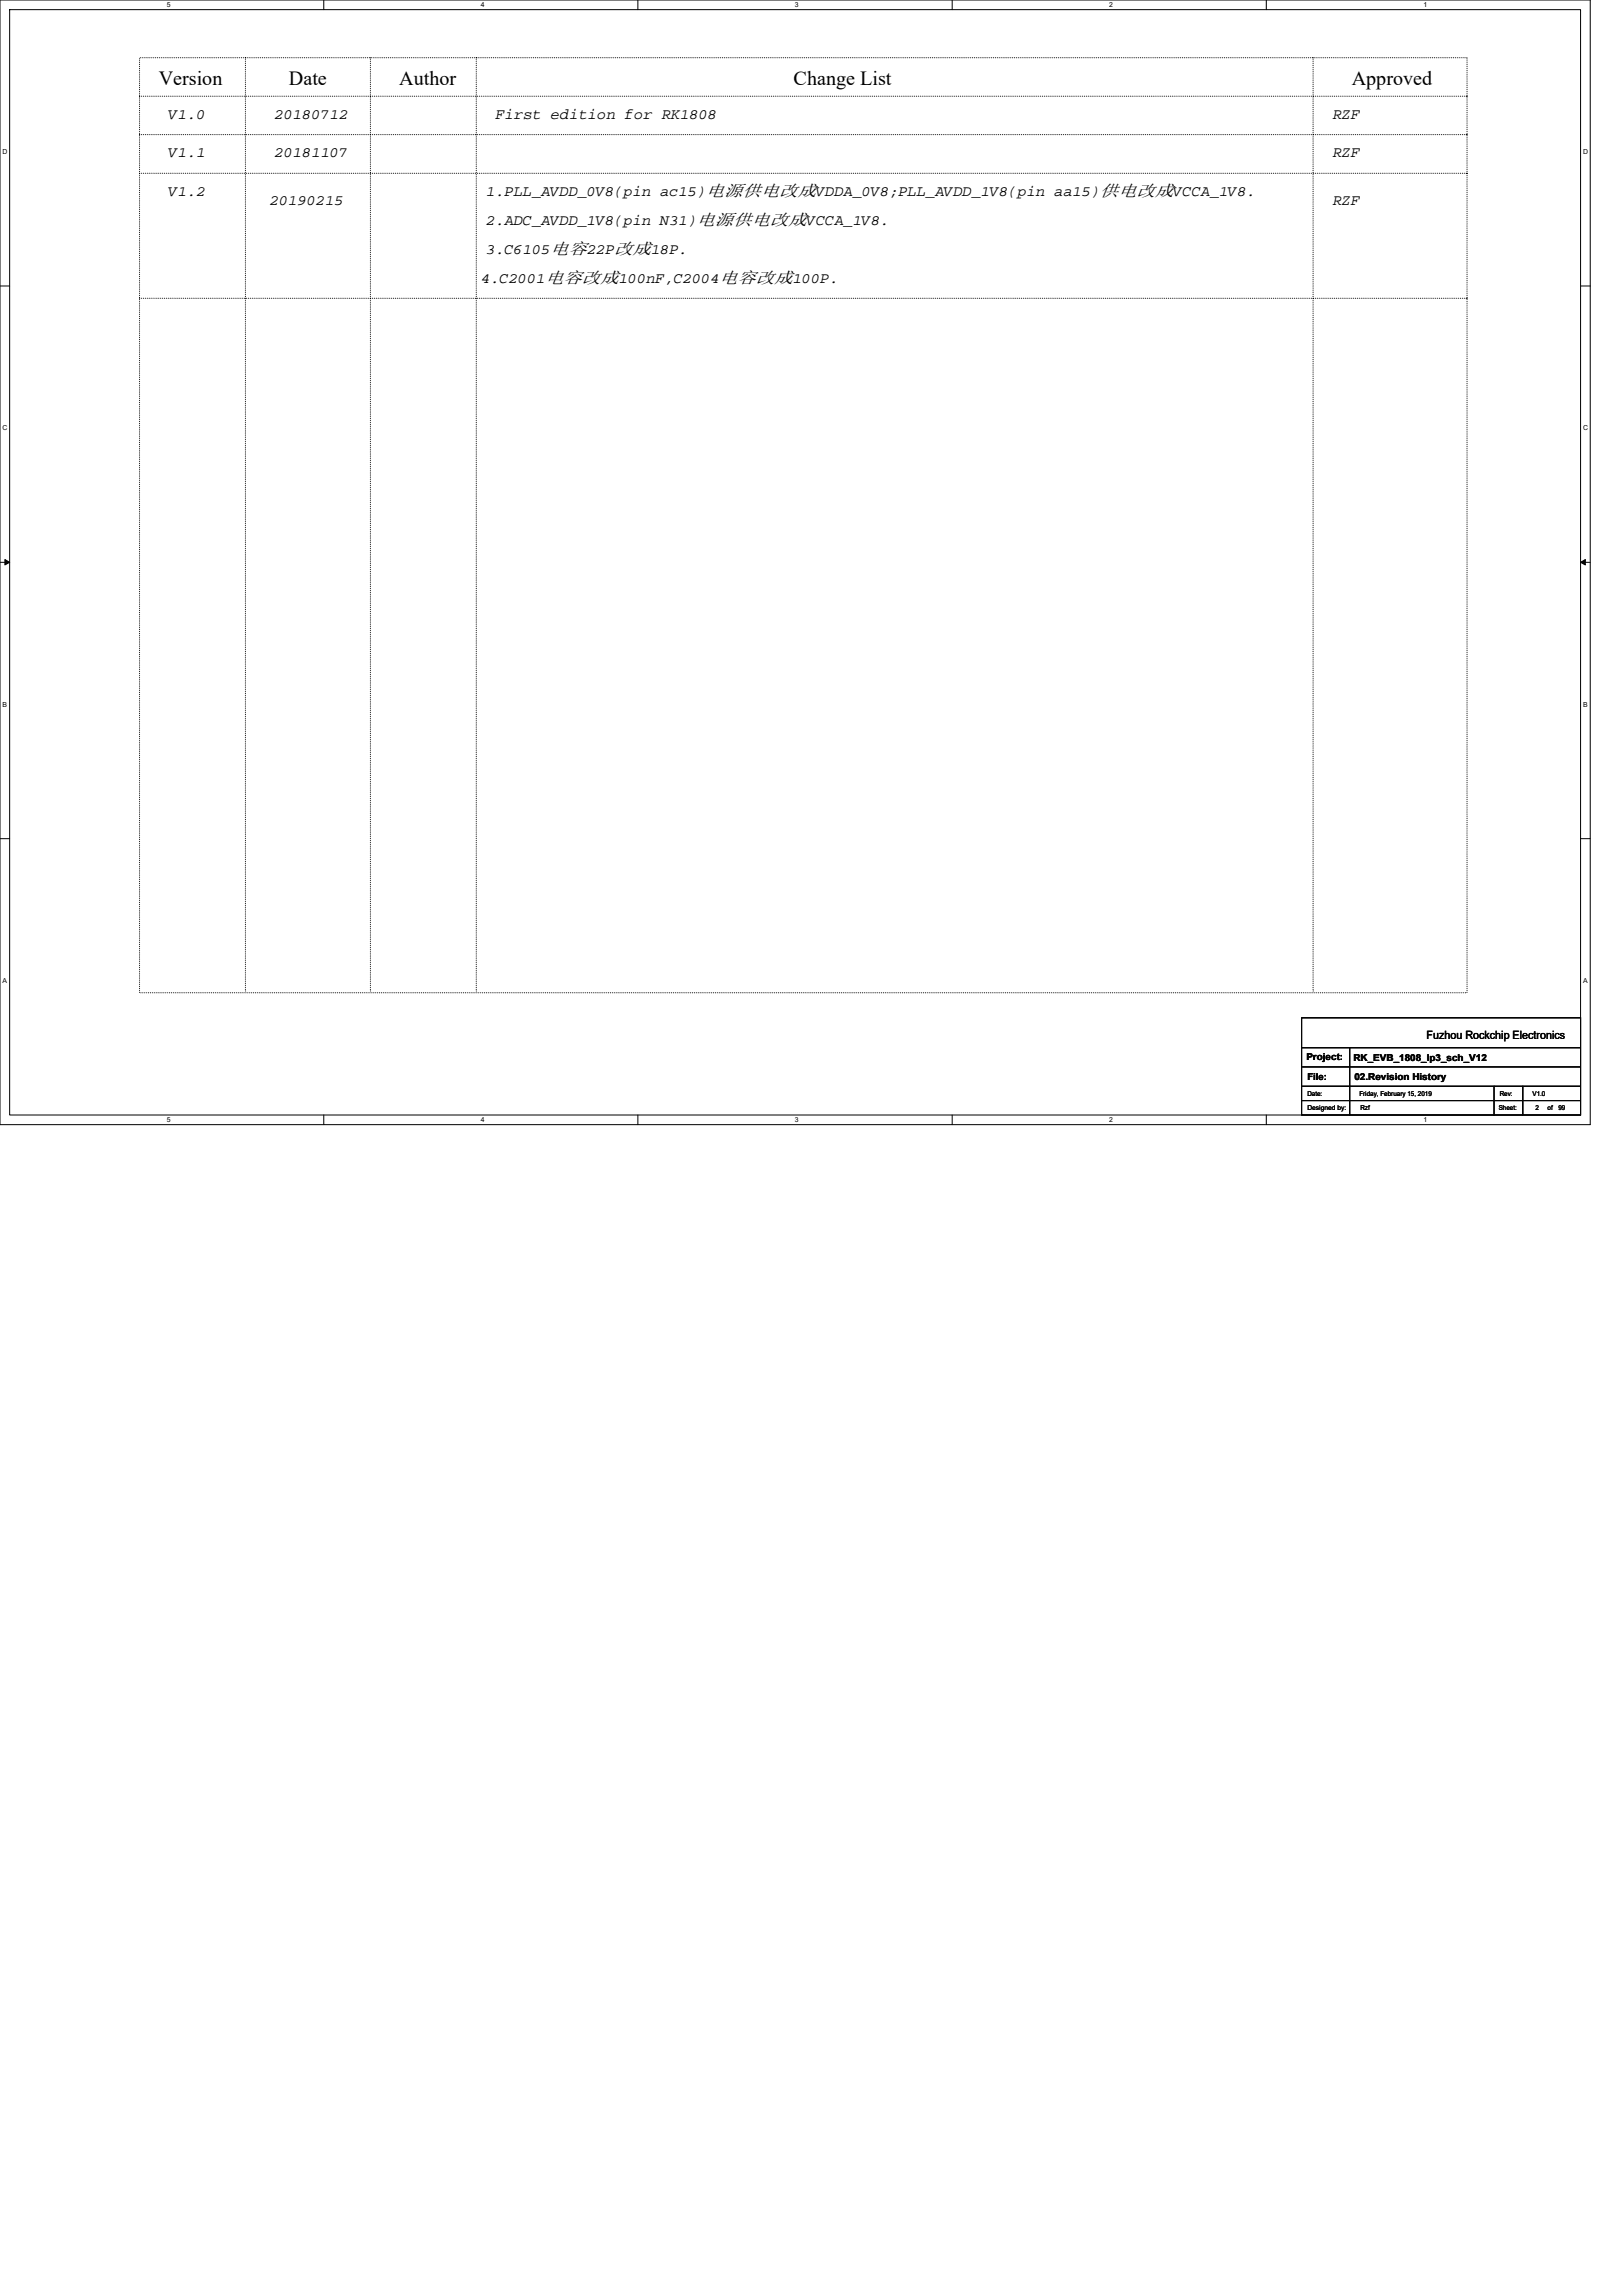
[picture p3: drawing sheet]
<svg xmlns="http://www.w3.org/2000/svg" width="210mm" height="297mm" viewBox="0 0 210 297" stroke-linecap="round" stroke-linejoin="round" font-family="sans-serif">
<defs><g id="words">
<g font-size="2.6">
<text x="20.5" y="11">Version</text>
<text x="37.4" y="11">Date</text>
<text x="51.6" y="11">Author</text>
<text x="102.7" y="11">Change List</text>
<text x="174.9" y="11">Approved</text>
</g>
<g font-size="2">
<text x="21.8" y="15.4">V1.0</text>
<text x="35.5" y="15.4">20180712</text>
<text x="64.1" y="15.4">First edition for RK1808</text>
<text x="172.4" y="15.4">RZF</text>
<text x="21.8" y="20.4">V1.1</text>
<text x="35.5" y="20.4">20181107</text>
<text x="172.4" y="20.4">RZF</text>
<text x="21.8" y="25.3">V1.2</text>
<text x="34.9" y="26.6">20190215</text>
<text x="62.9" y="25.3">1.PLL_AVDD_0V8(pin ac15)电源供电改成VDDA_0V8;PLL_AVDD_1V8(pin aa15)供电改成VCCA_1V8.</text>
<text x="62.9" y="29.1">2.ADC_AVDD_1V8(pin N31)电源供电改成VCCA_1V8.</text>
<text x="172.4" y="26.6">RZF</text>
<text x="62.9" y="32.8">3.C6105电容22P改成18P.</text>
<text x="62.2" y="36.6">4.C2001电容改成100nF,C2004电容改成100P.</text>
</g>
<text font-size="1.5" x="184.6" y="134.4">Fuzhou Rockchip Electronics</text>
<g font-size="1.2">
<text x="169" y="137.2">Project:</text>
<text x="175.1" y="137.3">RK_EVB_1808_lp3_sch_V12</text>
<text x="169.1" y="139.7">File:</text>
<text x="175.2" y="139.8">02.Revision History</text>
</g>
<g font-size=".9">
<text x="21.6" y="1">5</text>
<text x="62.2" y="1">4</text>
<text x="102.8" y="1">3</text>
<text x="143.5" y="1">2</text>
<text x="184.1" y="1">1</text>
<text x=".3" y="19.9">D</text>
<text x="204.8" y="19.9">D</text>
<text x=".3" y="55.7">C</text>
<text x="204.8" y="55.7">C</text>
<text x=".3" y="91.4">B</text>
<text x="204.8" y="91.4">B</text>
<text x=".3" y="127.2">A</text>
<text x="204.8" y="127.2">A</text>
<text x="169.1" y="141.8">Date:</text>
<text x="169.1" y="143.6">Designed by:</text>
<text x="175.9" y="141.8">Friday, February 15, 2019</text>
<text x="176" y="143.6">Rzf</text>
<text x="193.9" y="143.6">Sheet:</text>
<text x="194" y="141.8">Rev:</text>
<text x="198.3" y="141.8">V1.0</text>
<text x="198.6" y="143.6">2</text>
<text x="200.2" y="143.6">of</text>
<text x="201.6" y="143.6">99</text>
<text x="21.6" y="145.2">5</text>
<text x="62.2" y="145.2">4</text>
<text x="102.8" y="145.2">3</text>
<text x="143.5" y="145.2">2</text>
<text x="184.1" y="145.2">1</text>
</g>
</g></defs>
<path d="M0 0h205.7v145.5h-205.7zM1.2 1.2h203.3v143.1h-203.3z" fill="none" stroke="#000" stroke-width=".13"/>
<g fill="#fff">
<path d="M21.6 .1h.5v1h-.5z"/>
<path d="M21.6 144.4h.5v1h-.5z"/>
</g>
<path d="M41.9 0v1.2M41.9 144.3v1.2" fill="none" stroke="#000" stroke-width=".13"/>
<g fill="#fff">
<path d="M62.2 .1h.5v1h-.5z"/>
<path d="M62.2 144.4h.5v1h-.5z"/>
</g>
<path d="M82.5 0v1.2M82.5 144.3v1.2" fill="none" stroke="#000" stroke-width=".13"/>
<g fill="#fff">
<path d="M102.8 .1h.5v1h-.5z"/>
<path d="M102.8 144.4h.5v1h-.5z"/>
</g>
<path d="M123.2 0v1.2M123.2 144.3v1.2" fill="none" stroke="#000" stroke-width=".13"/>
<g fill="#fff">
<path d="M143.5 .1h.5v1h-.5z"/>
<path d="M143.5 144.4h.5v1h-.5z"/>
</g>
<path d="M163.8 0v1.2M163.8 144.3v1.2" fill="none" stroke="#000" stroke-width=".13"/>
<g fill="#fff">
<path d="M184.1 .1h.5v1h-.5z"/>
<path d="M184.1 144.4h.5v1h-.5z"/>
<path d="M.3 19.1h.7v1h-.7z"/>
<path d="M204.8 19.1h.6v1h-.6z"/>
<path d="M.3 54.9h.7v1h-.7z"/>
<path d="M204.8 54.9h.6v1h-.6z"/>
</g>
<path d="M0 37h1.2M204.5 37h1.2" fill="none" stroke="#000" stroke-width=".13"/>
<g fill="#fff">
<path d="M.3 90.6h.6v1h-.6z"/>
<path d="M204.8 90.6h.6v1h-.6z"/>
</g>
<path d="M0 72.7h1.2M204.5 72.7h1.2" fill="none" stroke="#000" stroke-width=".13"/>
<path d="M.6 72.4l.6 .3-.6 .4zM204.5 72.7l.6-.3v.7z" fill="#000" stroke="#000" stroke-width=".13"/>
<g fill="#fff">
<path d="M.3 126.4h.6v1h-.6z"/>
<path d="M204.8 126.4h.6v1h-.6z"/>
</g>
<g fill="none" stroke="#000" stroke-width=".13">
<path d="M18.1 7.5h171.7v120.9h-171.7zM18.1 17.4h171.7M18.1 12.4h171.7M31.7 7.5v120.7M47.9 7.5v120.7M61.6 7.5v120.7M169.9 7.5v120.7M189.8 17.4h.1M189.8 12.4h.1M18.1 38.6h171.7M18.1 22.4h171.7M189.8 38.6h.1"/>
<path d="M189.8 22.4h.1M0 108.5h1.2M204.5 108.5h1.2M31.7 128.2h.1M47.9 128.2h.1M61.6 128.2h.1M168.4 131.7h36.1v12.6h-36.1zM168.4 135.6h36.1M168.4 138h36.1M169.9 128.2h.1M174.6 135.6v8.7M168.4 140.5h36.1"/>
<path d="M168.4 142.4h36.1M193.3 140.5v3.8M197 140.5v3.8"/>
</g>
<use href="#words"/>
</svg>
